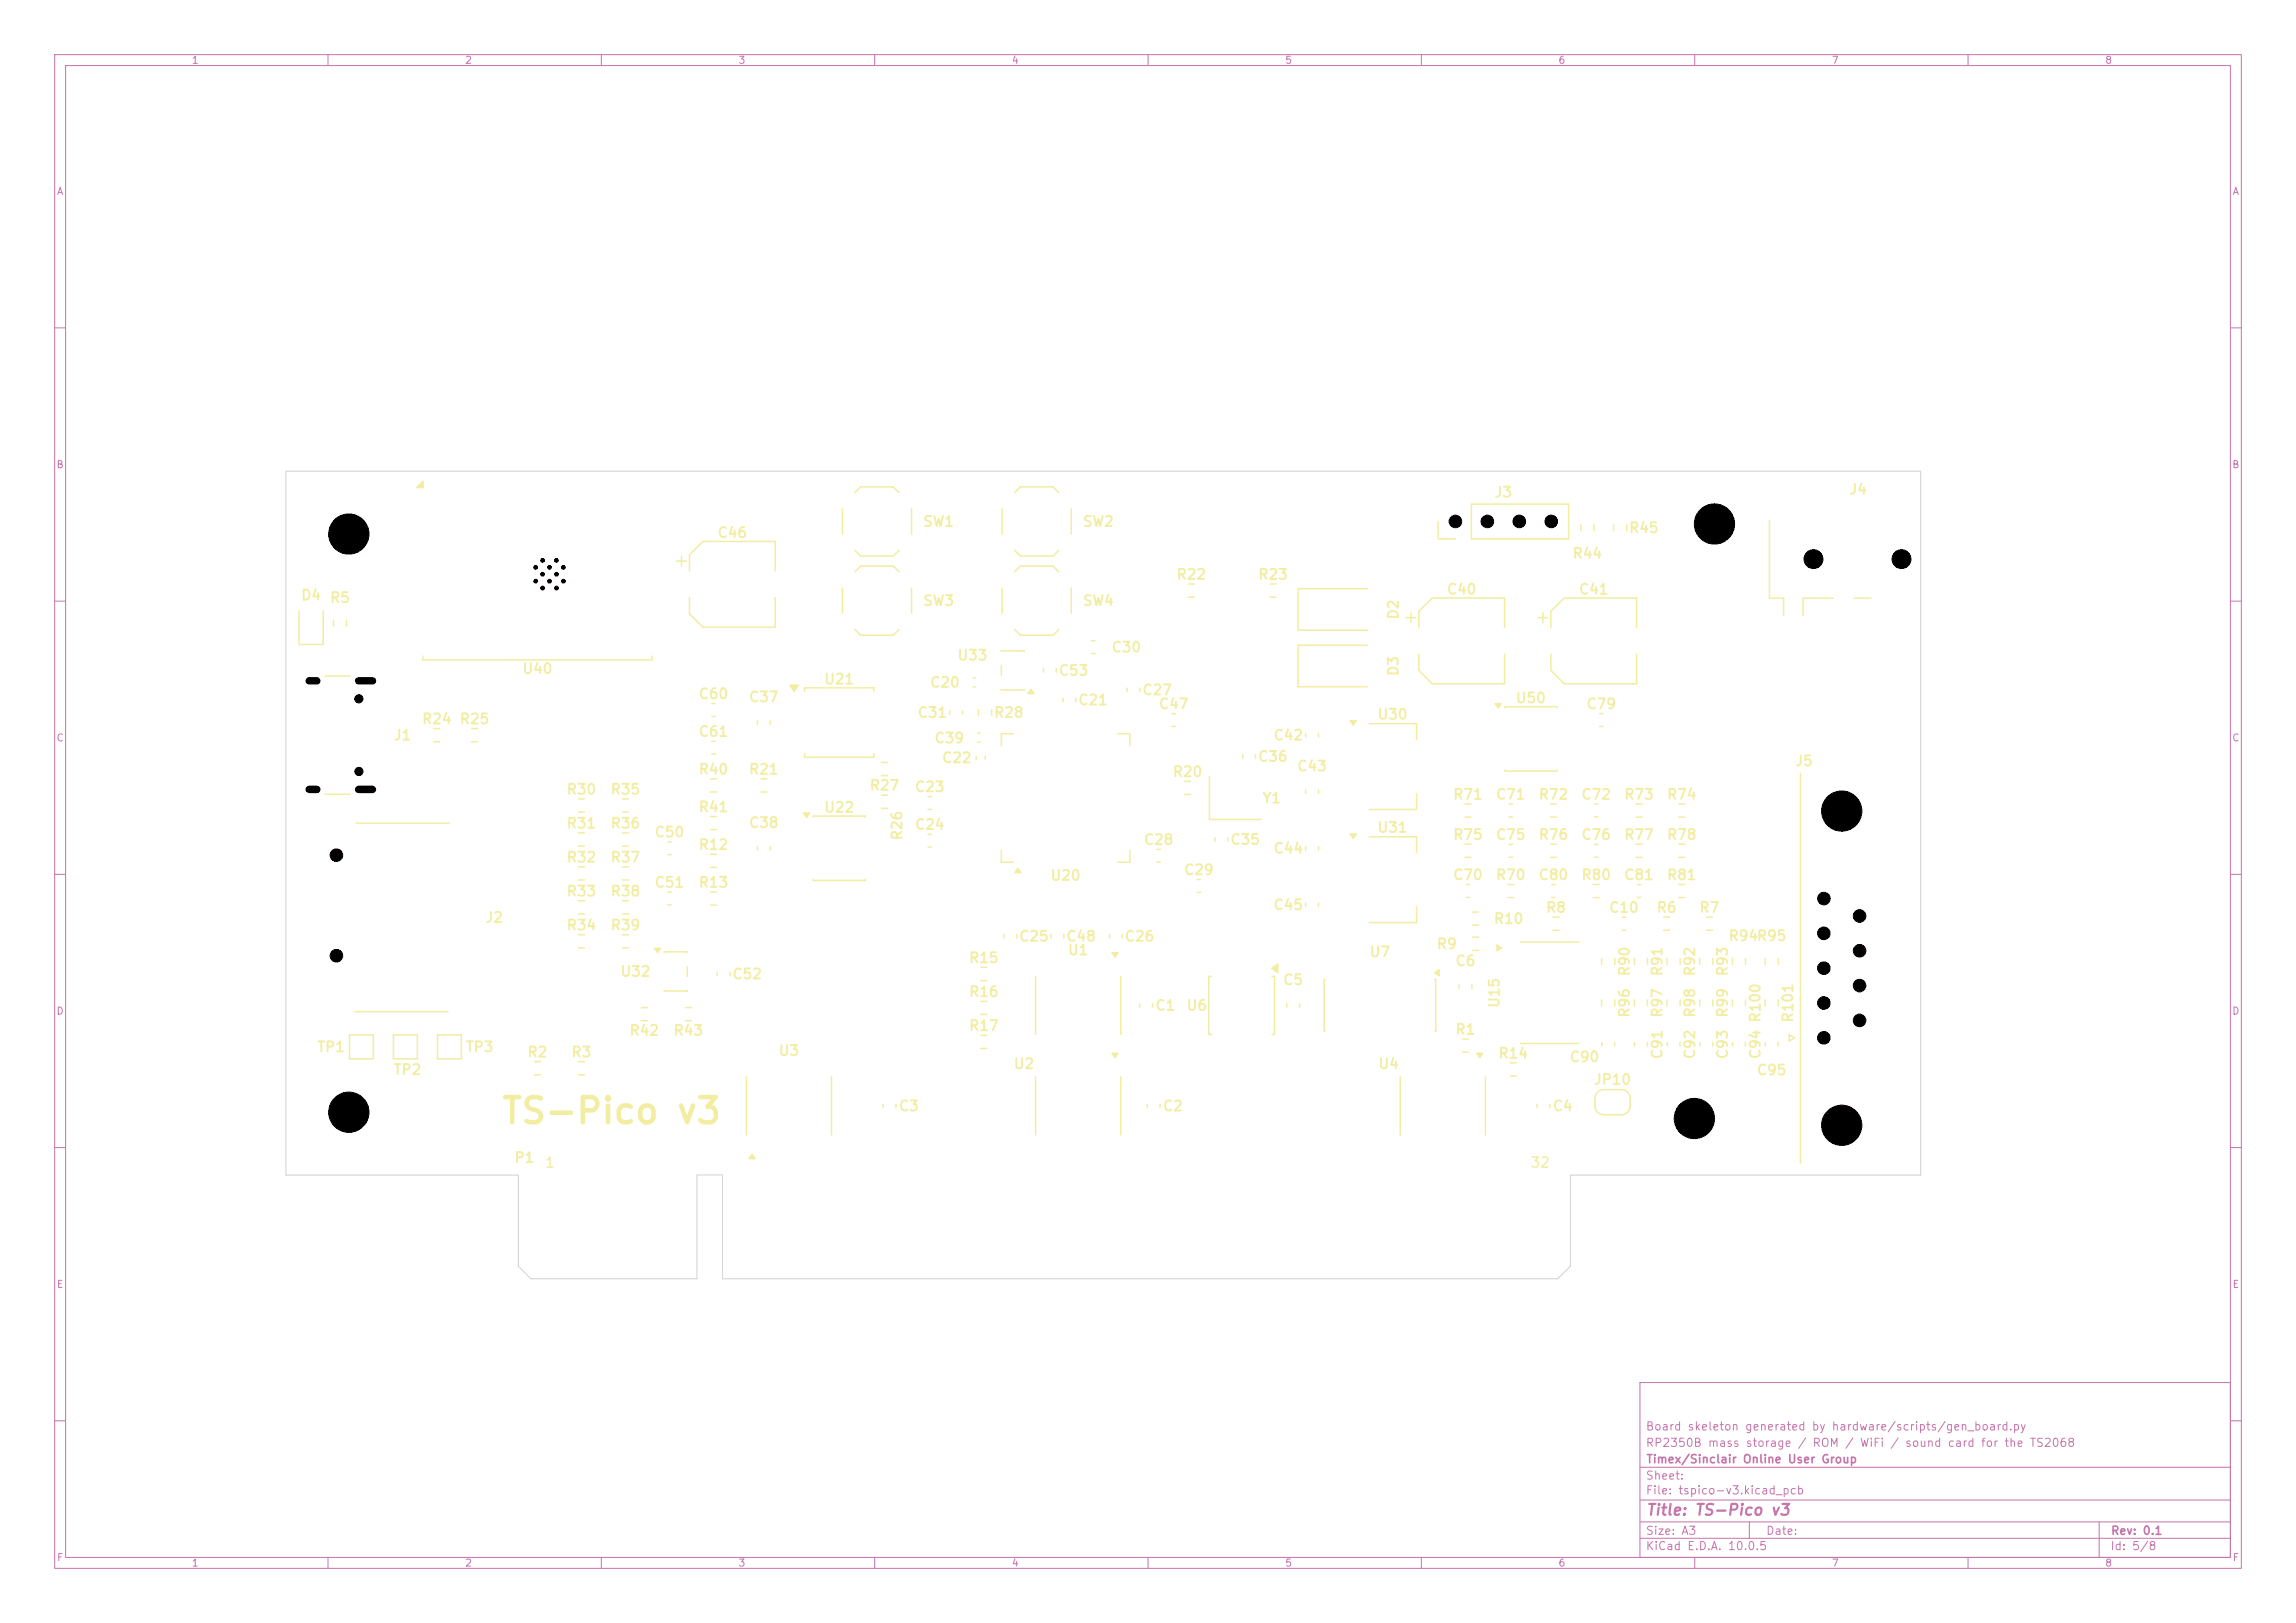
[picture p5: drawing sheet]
<svg xmlns="http://www.w3.org/2000/svg" width="420mm" height="297mm" viewBox="0 0 420 297" stroke-linecap="round" stroke-linejoin="round" font-family="sans-serif">
<defs><g id="words">
<text font-size="4.6" fill="#f2eda1" x="91.5" y="206.8">TS-Pico v3</text>
<text font-size="2" fill="#c872ab" x="301" y="277.8">Title: TS-Pico v3</text>
<g font-size="1.8" fill="#f2eda1">
<text x="273.2" y="91.5">J3</text>
<text x="338.1" y="90.9">J4</text>
<text x="131.1" y="98.9">C46</text>
<text x="168.7" y="96.8">SW1</text>
<text x="197.9" y="96.8">SW2</text>
<text x="297.8" y="98">R45</text>
<text x="215.1" y="106.5">R22</text>
<text x="230" y="106.5">R23</text>
<text x="287.5" y="102.7">R44</text>
<text x="54.9" y="110.3">D4</text>
<text x="60.2" y="110.8">R5</text>
<text x="168.7" y="111.3">SW3</text>
<text x="197.9" y="111.3">SW4</text>
<text x="256.3" y="113.5" transform="rotate(-90 256.3 113.5)">D2</text>
<text x="264.5" y="109.2">C40</text>
<text x="288.7" y="109.2">C41</text>
<text x="203.2" y="119.8">C30</text>
<text x="95.4" y="123.7">U40</text>
<text x="150.6" y="125.7">U21</text>
<text x="175" y="121.3">U33</text>
<text x="193.5" y="124.1">C53</text>
<text x="256.3" y="123.9" transform="rotate(-90 256.3 123.9)">D3</text>
<text x="127.7" y="128.3">C60</text>
<text x="136.9" y="128.9">C37</text>
<text x="167.7" y="131.8">C31</text>
<text x="170" y="126.3">C20</text>
<text x="181.7" y="131.8">R28</text>
<text x="197.1" y="129.5">C21</text>
<text x="208.8" y="127.6">C27</text>
<text x="211.8" y="130.2">C47</text>
<text x="277.1" y="129.1">U50</text>
<text x="290.1" y="130.2">C79</text>
<text x="71.9" y="135.9">J1</text>
<text x="77.1" y="132.9">R24 R25</text>
<text x="127.7" y="135.3">C61</text>
<text x="170.8" y="136.4">C39</text>
<text x="232.8" y="135.9">C42</text>
<text x="251.8" y="132.1">U30</text>
<text x="127.7" y="142.2">R40</text>
<text x="136.9" y="142.2">R21</text>
<text x="172.2" y="140.1">C22</text>
<text x="214.4" y="142.6">R20</text>
<text x="230" y="139.8">C36</text>
<text x="237.1" y="141.6">C43</text>
<text x="328.2" y="140.6">J5</text>
<text x="103.5" y="145.8">R30</text>
<text x="111.6" y="145.8">R35</text>
<text x="127.7" y="149.1">R41</text>
<text x="150.6" y="149.1">U22</text>
<text x="158.9" y="145.1">R27</text>
<text x="167.2" y="145.4">C23</text>
<text x="230.8" y="147.4">Y1</text>
<text x="265.7" y="146.8">R71</text>
<text x="273.5" y="146.8">C71</text>
<text x="281.3" y="146.8">R72</text>
<text x="289.1" y="146.8">C72</text>
<text x="297" y="146.8">R73</text>
<text x="304.8" y="146.8">R74</text>
<text x="103.5" y="152">R31</text>
<text x="111.6" y="152">R36</text>
<text x="119.6" y="153.7">C50</text>
<text x="127.7" y="156">R12</text>
<text x="136.9" y="151.9">C38</text>
<text x="165.5" y="153.9" transform="rotate(-90 165.5 153.9)">R26</text>
<text x="167.2" y="152.3">C24</text>
<text x="209.1" y="155">C28</text>
<text x="224.9" y="155">C35</text>
<text x="251.8" y="152.8">U31</text>
<text x="265.7" y="154.1">R75</text>
<text x="273.5" y="154.1">C75</text>
<text x="281.3" y="154.1">R76</text>
<text x="289.1" y="154.1">C76</text>
<text x="297" y="154.1">R77</text>
<text x="304.8" y="154.1">R78</text>
<text x="103.5" y="158.3">R32</text>
<text x="111.6" y="158.3">R37</text>
<text x="192" y="161.6">U20</text>
<text x="216.4" y="160.6">C29</text>
<text x="232.8" y="156.6">C44</text>
<text x="265.7" y="161.5">C70</text>
<text x="273.5" y="161.5">R70</text>
<text x="281.3" y="161.5">C80</text>
<text x="289.1" y="161.5">R80</text>
<text x="297" y="161.5">C81</text>
<text x="304.8" y="161.5">R81</text>
<text x="103.5" y="164.5">R33</text>
<text x="111.6" y="164.5">R38</text>
<text x="119.6" y="162.9">C51</text>
<text x="127.7" y="162.9">R13</text>
<text x="232.8" y="167">C45</text>
<text x="282.6" y="167.5">R8</text>
<text x="294.2" y="167.5">C10</text>
<text x="302.9" y="167.5">R6</text>
<text x="310.7" y="167.5">R7</text>
<text x="88.7" y="169.3">J2</text>
<text x="103.5" y="170.7">R34</text>
<text x="111.6" y="170.7">R39</text>
<text x="186.3" y="172.7">C25</text>
<text x="194.9" y="172.7">C48</text>
<text x="205.6" y="172.7">C26</text>
<text x="273.1" y="169.5">R10</text>
<text x="316.1" y="172.6">R94R95</text>
<text x="113.3" y="179.2">U32</text>
<text x="133.8" y="179.6">C52</text>
<text x="177.1" y="176.7">R15</text>
<text x="195.2" y="175.2">U1</text>
<text x="250.4" y="175.6">U7</text>
<text x="262.7" y="174.1">R9</text>
<text x="266.1" y="177.2">C6</text>
<text x="298.5" y="178.8" transform="rotate(-90 298.5 178.8)">R90</text>
<text x="304.5" y="178.8" transform="rotate(-90 304.5 178.8)">R91</text>
<text x="310.5" y="178.8" transform="rotate(-90 310.5 178.8)">R92</text>
<text x="316.5" y="178.8" transform="rotate(-90 316.5 178.8)">R93</text>
<text x="177.1" y="182.9">R16</text>
<text x="211.2" y="185.4">C1</text>
<text x="216.9" y="185.4">U6</text>
<text x="234.6" y="180.7">C5</text>
<text x="274.7" y="184.6" transform="rotate(-90 274.7 184.6)">U15</text>
<text x="115" y="189.9">R42</text>
<text x="123.1" y="189.9">R43</text>
<text x="177.1" y="189.1">R17</text>
<text x="266.1" y="189.8">R1</text>
<text x="298.5" y="186.4" transform="rotate(-90 298.5 186.4)">R96</text>
<text x="304.5" y="186.4" transform="rotate(-90 304.5 186.4)">R97</text>
<text x="310.5" y="186.4" transform="rotate(-90 310.5 186.4)">R98</text>
<text x="316.5" y="186.4" transform="rotate(-90 316.5 186.4)">R99</text>
<text x="328.4" y="187.3" transform="rotate(-90 328.4 187.3)">R101</text>
<text x="57.9" y="193">TP1</text>
<text x="71.9" y="197.1">TP2</text>
<text x="85.1" y="193">TP3</text>
<text x="96.3" y="193.9">R2</text>
<text x="104.4" y="193.9">R3</text>
<text x="142.3" y="193.6">U3</text>
<text x="185.3" y="196">U2</text>
<text x="252" y="196">U4</text>
<text x="274" y="194.1">R14</text>
<text x="287" y="194.8">C90</text>
<text x="304.5" y="194" transform="rotate(-90 304.5 194)">C91</text>
<text x="310.5" y="194" transform="rotate(-90 310.5 194)">C92</text>
<text x="316.5" y="194" transform="rotate(-90 316.5 194)">C93</text>
<text x="321.2" y="197.2">C95</text>
<text x="322.5" y="194" transform="rotate(-90 322.5 194)">C94 R100</text>
<text x="164.3" y="203.8">C3</text>
<text x="212.6" y="203.8">C2</text>
<text x="283.9" y="203.8">C4</text>
<text x="291.4" y="198.9">JP10</text>
<text x="94" y="213.2">P1</text>
<text x="99.6" y="214.1">1</text>
<text x="279.8" y="214.1">32</text>
</g>
<g font-size="1.5" fill="#c872ab">
<text x="300.9" y="262.1">Board skeleton generated by hardware/scripts/gen_board.py</text>
<text x="300.9" y="265.1">RP2350B mass storage / ROM / WiFi / sound card for the TS2068</text>
<text x="301" y="268.1">Timex/Sinclair Online User Group</text>
<text x="300.9" y="273.8">File: tspico-v3.kicad_pcb</text>
<text x="300.9" y="271.1">Sheet:</text>
<text x="300.9" y="281.2">Size: A3</text>
<text x="322.9" y="281.2">Date:</text>
<text x="386" y="281.2">Rev: 0.1</text>
<text x="300.9" y="284">KiCad E.D.A. 10.0.5</text>
<text x="385.9" y="284">Id: 5/8</text>
</g>
<g font-size="1.3" fill="#c872ab">
<text x="35" y="12">1</text>
<text x="85" y="12">2</text>
<text x="135" y="12">3</text>
<text x="185" y="12">4</text>
<text x="235" y="12">5</text>
<text x="285" y="12">6</text>
<text x="335" y="12">7</text>
<text x="385" y="12">8</text>
<text x="10.3" y="36">A</text>
<text x="408.3" y="36">A</text>
<text x="10.2" y="86">B</text>
<text x="408.2" y="86">B</text>
<text x="10.2" y="136">C</text>
<text x="408.2" y="136">C</text>
<text x="10.2" y="186">D</text>
<text x="408.2" y="186">D</text>
<text x="10.3" y="236">E</text>
<text x="408.3" y="236">E</text>
<text x="10.3" y="286">F</text>
<text x="35" y="287">1</text>
<text x="85" y="287">2</text>
<text x="135" y="287">3</text>
<text x="185" y="287">4</text>
<text x="235" y="287">5</text>
<text x="285" y="287">6</text>
<text x="335" y="287">7</text>
<text x="385" y="287">8</text>
<text x="408.3" y="286">F</text>
</g>
</g></defs>
<g fill="none" stroke="#c872ab" stroke-width=".18">
<path d="M10 10h400v277h-400zM12 12h396v273h-396zM60 10v2M110 10v2M160 10v2M210 10v2M260 10v2M310 10v2M360 10v2M10 60h2M408 60h2M10 110h2"/>
<path d="M408 110h2M10 160h2M408 160h2M10 210h2M408 210h2M300 253h108v32h-108zM10 260h2M300 278.5h108M300 274.5h108M300 268.5h108M320 278.5v3M384 278.5v6.5"/>
<path d="M408 260h2M60 285v2M110 285v2M160 285v2M210 285v2M260 285v2M300 281.5h108M310 285v2M360 285v2"/>
</g>
<g fill="none" stroke="#f2eda1" stroke-width=".28">
<path d="M65.1 150.6h17.1M169.8 152.7h.6M169.8 155h.6M211.6 155.4h.7M211.6 157.8h.7M283.6 154.5h1.1M283.6 156.9h1.1M64.9 185.1h17M136.5 197.1v10.6M152.1 197.1v10.6M267.5 190.1h1.1M267.5 192.5h1.1"/>
<path d="M293 183v1.1M295.4 183v1.1M137.6 211.3l.5 .7h-1.1z"/>
</g>
<path d="M137.6 211.3l.5 .7h-1.1z" fill="#f2eda1"/>
<path d="M76.2 89.2l1.2-1.1v1.1zM250.1 118.1h-12.6v7.6h12.6M77.4 120.1v.6h41.9v-.6M190.9 122.4v.6M193.2 122.4v.6M202.9 171v.7M205.3 171v.7M105.8 194.3h1.1M105.8 196.7h1.1" fill="none" stroke="#f2eda1" stroke-width=".28"/>
<path d="M76.2 89.2l1.2-1.1v1.1z" fill="#f2eda1"/>
<path d="M183.2 119.2v-.1h4.2v.1M183.2 121.8v1.8M183.2 126.2v.1h4.2v-.1M188.6 126.2l.5 .7h-1.1zM299.3 147.1h1.1M299.3 149.5h1.1" fill="none" stroke="#f2eda1" stroke-width=".28"/>
<path d="M188.6 126.2l.5 .7h-1.1z" fill="#f2eda1"/>
<path d="M295.2 96v1.1M297.6 96v1.1M323.7 95.2v14.3h2.6v3.2M335.3 109.5h-5.5v3.2M339.1 109.5h3.1M273.5 128.8h1.1l-.6 .7zM275.3 129.5v-.2h9.5v.2M238.8 144.6v.6M241.2 144.6v.6M275.3 140.9v.2h9.5v-.2M310.9 175.4v1.1M313.3 175.4v1.1" fill="none" stroke="#f2eda1" stroke-width=".28"/>
<path d="M273.5 128.8h1.1l-.6 .7z" fill="#f2eda1"/>
<path d="M144.5 125.4h1.5l-.7 1.1zM147.2 126.5v-.6h12.7v.6M147.2 138v.6h12.7v-.6M216.7 143h1.1M216.7 145.4h1.1M299.5 161.9h.6M299.5 164.2h.6M72 189.4h4.3v4.4h-4.3z" fill="none" stroke="#f2eda1" stroke-width=".28"/>
<path d="M144.5 125.4h1.5l-.7 1.1z" fill="#f2eda1"/>
<g fill="none" stroke="#f2eda1" stroke-width=".28">
<path d="M183.3 93.1v4.6M185.6 90.1l1-1h6l1.1 1M196 93.1v4.6M185.6 100.7l1 1h6l1.1-1M291.7 154.5h.6M291.7 156.9h.6M307.1 147.1h1.1M307.1 149.5h1.1M105.8 164.8h1.1M105.8 167.2h1.1M189.4 178.7v10.6M203.4 174.3h1.1l-.5 .8z"/>
<path d="M205 178.7v10.6M268.2 161.9h.7M268.2 164.2h.7M304.3 167.8h1.1M304.3 170.2h1.1M292.2 199.9l.5-.4 .5-.1h3.4a1.61 1.61 0 0 1 1.6 1.6v1.4a1.61 1.61 0 0 1-1.6 1.6h-3.2a1.61 1.61 0 0 1-1.6-1.6v-1.7zM299 183v1.1M301.4 183v1.1"/>
</g>
<path d="M203.4 174.3h1.1l-.5 .8z" fill="#f2eda1"/>
<g fill="none" stroke="#f2eda1" stroke-width=".28">
<path d="M178.8 134.2h.5M178.8 135.8h.5M161.3 145.5h1M161.3 147.9h1M276 147.2h.7M276 149.5h.7M299.3 154.5h1.1M299.3 156.9h1.1M307.1 154.5h1.1M307.1 156.9h1.1M242.4 179.2h-.2v9.5h.2M262.5 179.2h.1v9.5h-.1"/>
<path d="M262.5 178l.7-.6v1.2zM269.4 171.5h1.1M269.4 173.9h1.1M269.4 166.9h1.1M269.4 169.3h1.1M304.9 175.4v1.1M307.3 175.4v1.1M179.4 189.5h1.1M179.4 191.9h1.1M208.5 183.7v.6M210.8 183.7v.6M209.8 202.1v.6"/>
<path d="M212.2 202.1v.6"/>
</g>
<path d="M262.5 178l.7-.6v1.2z" fill="#f2eda1"/>
<path d="M130.2 128.8h.6M130.2 131.1h.6M179.4 177h1.1M179.4 179.4h1.1M273.8 172.9l.8 .5-.8 .6zM278.2 172.4h10.6M278.2 191h10.6" fill="none" stroke="#f2eda1" stroke-width=".28"/>
<path d="M273.8 172.9l.8 .5-.8 .6z" fill="#f2eda1"/>
<g fill="none" stroke="#f2eda1" stroke-width=".28">
<path d="M154.1 107.6v4.6M156.4 104.6l1-1h6l1 1M156.4 115.2l1 1h6l1-1M166.7 107.6v4.6M257.2 113h1.8M258.1 112.1v1.8M259.5 114.8v-2.9l2.5-2.5h13.2v5.4M259.5 119.7v3l2.5 2.4h13.2v-5.4M185.4 134.3h-2.2v2.2M194.4 127.8v.6M196.8 127.8v.6M204.5 134.3h2.2v2.2"/>
<path d="M183.2 155.6v2.2h2.2M186.2 158.9l.5 .8h-1.1zM206.7 155.6v2.2h-2.2M329.3 141.6v71.2M299 175.4v1.1M301.4 175.4v1.1M293 190.8v.6M295.3 190.8v.6M327.3 189.3l1 .6-1 .6z"/>
</g>
<path d="M186.2 158.9l.5 .8h-1.1z" fill="#f2eda1"/>
<path d="M147 148.8h1.1l-.6 .7zM148.8 149.6v-.3h9.5v.3M148.8 160.9v.2h9.5v-.2" fill="none" stroke="#f2eda1" stroke-width=".28"/>
<path d="M147 148.8h1.1l-.6 .7z" fill="#f2eda1"/>
<path d="M238.8 134.2v.7M241.2 134.2v.7M247 131.9h1.1l-.6 .8zM250.5 132.4h8.6v2.9M259.1 145.2v2.9h-8.6M268 147.1h1.1M268 149.5h1.1M266.9 180.2v.7M269.2 180.2v.7" fill="none" stroke="#f2eda1" stroke-width=".28"/>
<path d="M247 131.9h1.1l-.6 .8z" fill="#f2eda1"/>
<g fill="none" stroke="#f2eda1" stroke-width=".28">
<path d="M154.1 93.1v4.6M156.4 90.1l1-1h6l1 1M166.7 93.1v4.6M289.2 96v1.1M291.6 96v1.1M156.4 100.7l1 1h6l1-1M59.4 123.7h4.6M227.3 138.1v.7M229.7 138.1v.7M59.4 145.3h4.6M130 149.4h1.1M130 151.8h1.1"/>
<path d="M247 152.6h1.1l-.6 .8zM250.5 153.1h8.6v2.9M259.1 165.9v2.9h-8.6M291.4 161.8h1.1M291.4 164.3h1.1M179.4 183.2h1.1M179.4 185.6h1.1"/>
</g>
<path d="M247 152.6h1.1l-.6 .8z" fill="#f2eda1"/>
<g fill="none" stroke="#f2eda1" stroke-width=".28">
<path d="M130.2 135.7h.6M130.2 138h.6M105.8 158.6h1.1M222.3 153.3v.6M224.6 153.3v.6M105.8 161h1.1M131.2 177.9v.7M133.5 177.9v.7M183.6 171v.7M186 171v.7M192.3 171v.7M194.6 171v.7"/>
<path d="M221.6 178.7h-.5v10.6h.5M232.7 178.7h.4v10.6h-.4M232.7 177.2l1-.8v1.6zM283.8 161.9h.7M283.8 164.2h.7M125.4 184.4h1.1M125.4 186.8h1.1M299 190.8v.6M301.3 190.8v.6"/>
</g>
<path d="M232.7 177.2l1-.8v1.6z" fill="#f2eda1"/>
<g fill="none" stroke="#f2eda1" stroke-width=".28">
<path d="M263.1 95.4v3.2h3.1M269.1 92.2h17.8v6.4h-17.8zM54.7 111.8v6.1h4.4v-6.1M123.8 102.7h1.8M124.7 101.8v1.8M126.1 104.5v-3l2.5-2.4h13.2v5.4M126.1 109.4v2.9l2.5 2.5h13.2v-5.4M183.3 107.6v4.6M185.6 104.6l1-1h6l1.1 1M185.6 115.2l1 1h6l1.1-1M196 107.6v4.6M199.7 117.3h.6"/>
<path d="M199.7 119.6h.6M217.4 106.9h1.1M217.4 109.3h1.1M250.1 107.7h-12.6v7.6h12.6M138.5 131.9v.7M140.9 131.9v.7M179 129.8v1.1M181.4 129.8v1.1M206.2 125.9v.7M208.5 125.9v.7M214.4 130.6h.6M214.4 132.9h.6"/>
<path d="M292.6 130.6h.6M292.6 132.9h.6M105.8 146.2h1.1M105.8 148.6h1.1M105.8 152.4h1.1M105.8 154.8h1.1M113.9 146.2h1.1M113.9 148.6h1.1M113.9 158.6h1.1M122.1 154.1h.7M122.1 156.4h.7M130 156.3h1.1"/>
<path d="M130 158.7h1.1M169.8 145.8h.6M169.8 148.1h.6M238.8 154.9v.7M241.2 154.9v.7M268 154.5h1.1M268 156.9h1.1M276 154.5h.7M276 156.9h.7M291.7 147.2h.6M291.7 149.5h.6M113.9 164.8h1.1"/>
<path d="M113.9 167.2h1.1M113.9 171h1.1M113.9 173.5h1.1M113.9 161h1.1M219 161h.6M219 163.3h.6M293 175.4v1.1M295.4 175.4v1.1M296.7 167.9h.7M296.7 170.2h.7M312.1 167.8h1.1M312.1 170.2h1.1"/>
<path d="M316.9 175.4v1.1M319.3 175.4v1.1M322.9 175.4v1.1M325.3 175.4v1.1M63.9 189.4h4.4v4.4h-4.4zM97.8 194.3h1.1M97.8 196.7h1.1M189.4 197.1v10.6M203.4 192.7h1.1l-.5 .8zM205 197.1v10.6M235.4 183.7v.6M237.7 183.7v.6"/>
<path d="M310.9 183v1.1M313.3 183v1.1M316.9 183v1.1M316.9 190.8v.6M319.3 190.8v.6M319.3 183v1.1M322.9 183v1.1M325.3 183v1.1M161.5 202.1v.6M163.9 202.1v.6M281.2 202.1v.6M283.5 202.1v.6"/>
</g>
<path d="M203.4 192.7h1.1l-.5 .8z" fill="#f2eda1"/>
<path d="M256.1 197.1v10.6M270.1 192.7h1.1l-.5 .8zM271.7 197.1v10.6M310.9 190.8v.6M313.3 190.8v.6" fill="none" stroke="#f2eda1" stroke-width=".28"/>
<path d="M270.1 192.7h1.1l-.5 .8z" fill="#f2eda1"/>
<g fill="none" stroke="#f2eda1" stroke-width=".28">
<path d="M61 113.5v1.1M63.4 113.5v1.1M232.3 106.9h1.1M232.3 109.3h1.1M281.3 113h1.8M282.2 112.1v1.8M283.7 114.8v-2.9l2.4-2.5h13.3v5.4M283.7 119.7v3l2.4 2.4h13.3v-5.4M79.4 133.3h1.1M79.4 135.7h1.1M161.3 139.5h1M173.7 130.1v.6"/>
<path d="M176.1 130.1v.6M178 124h.5M178 125.7h.5M113.9 152.4h1.1M113.9 154.8h1.1M138.5 154.9v.7M139.2 142.5h1.1M139.2 144.9h1.1M140.9 154.9v.7M161.3 141.9h1M221.2 142.1v7.9h9.5M105.8 171h1.1"/>
<path d="M105.8 173.5h1.1M119.7 173.5h1.1l-.5 .8zM121.5 174.3v-.1h4.2v.1M122.1 163.3h.7M122.1 165.6h.7M125.7 176.9v1.8M238.8 165.3v.6M241.2 165.3v.6M275.8 161.8h1.1M275.8 164.3h1.1M284.1 167.8h1.1M284.1 170.2h1.1"/>
<path d="M307.1 161.8h1.1M307.1 164.3h1.1M80 189.4h4.4v4.4h-4.4zM117.3 184.4h1.1M117.3 186.8h1.1M121.5 181.2v.2h4.2v-.2M276.3 194.5h1.1M276.3 196.9h1.1M305 190.8v.6M307.3 190.8v.6M322.9 190.8v.6M325.3 190.8v.6"/>
</g>
<path d="M119.7 173.5h1.1l-.5 .8z" fill="#f2eda1"/>
<path d="M86.3 133.3h1.1M86.3 135.7h1.1M178.6 138.4v.5M180.2 138.4v.5M130 142.5h1.1M130 144.9h1.1M283.6 147.1h1.1M283.6 149.5h1.1M130 163.2h1.1M130 165.6h1.1M304.9 183v1.1M307.3 183v1.1" fill="none" stroke="#f2eda1" stroke-width=".28"/>
<path d="M52.3 86.2h299v128.8h-64v16.7l-2.3 2.3h-152.8v-19h-4.7v19h-30.4l-2.3-2.3v-16.7h-42.5z" fill="none" stroke="#d0d2cd" stroke-width=".18"/>
<g fill="#000" stroke="#000" stroke-width=".18">
<circle cx="63.8" cy="97.7" r="3.7"/>
<circle cx="266.2" cy="95.4" r="1.15"/>
<circle cx="272.1" cy="95.4" r="1.15"/>
<circle cx="277.9" cy="95.4" r="1.15"/>
<circle cx="283.8" cy="95.4" r="1.15"/>
<circle cx="313.6" cy="95.9" r="3.7"/>
<circle cx="98" cy="103.8" r=".34"/>
<circle cx="98" cy="106.3" r=".35"/>
<circle cx="99.3" cy="105.1" r=".34"/>
<circle cx="99.3" cy="102.6" r=".34"/>
<circle cx="99.3" cy="107.6" r=".34"/>
<circle cx="100.5" cy="103.8" r=".35"/>
<circle cx="100.5" cy="106.3" r=".35"/>
<circle cx="101.8" cy="105.1" r=".35"/>
<circle cx="101.8" cy="102.6" r=".35"/>
<circle cx="101.8" cy="107.6" r=".35"/>
<circle cx="103.1" cy="103.8" r=".34"/>
<circle cx="103.1" cy="106.3" r=".35"/>
<circle cx="331.7" cy="102.3" r="1.73"/>
<circle cx="347.8" cy="102.3" r="1.72"/>
<circle cx="65.6" cy="127.9" r=".75"/>
<circle cx="61.5" cy="156.5" r="1.15"/>
<circle cx="65.6" cy="141.2" r=".75"/>
<circle cx="336.9" cy="148.4" r="3.7"/>
<circle cx="61.5" cy="174.9" r="1.15"/>
<circle cx="333.6" cy="170.8" r="1.15"/>
<circle cx="333.6" cy="177.2" r="1.15"/>
<circle cx="333.6" cy="164.4" r="1.15"/>
<circle cx="340.2" cy="174" r="1.15"/>
<circle cx="340.2" cy="167.6" r="1.15"/>
<circle cx="333.6" cy="183.5" r="1.15"/>
<circle cx="333.6" cy="189.9" r="1.15"/>
<circle cx="340.2" cy="186.7" r="1.15"/>
<circle cx="340.2" cy="180.4" r="1.15"/>
<circle cx="63.8" cy="203.5" r="3.7"/>
<circle cx="309.9" cy="204.7" r="3.7"/>
<circle cx="336.9" cy="205.9" r="3.7"/>
</g>
<path d="M56.6 124.6h1.3M65.6 124.6h2.5M56.6 144.5h1.3M65.6 144.5h2.5" fill="none" stroke="#000" stroke-width="1.4"/>
<use href="#words"/>
</svg>
